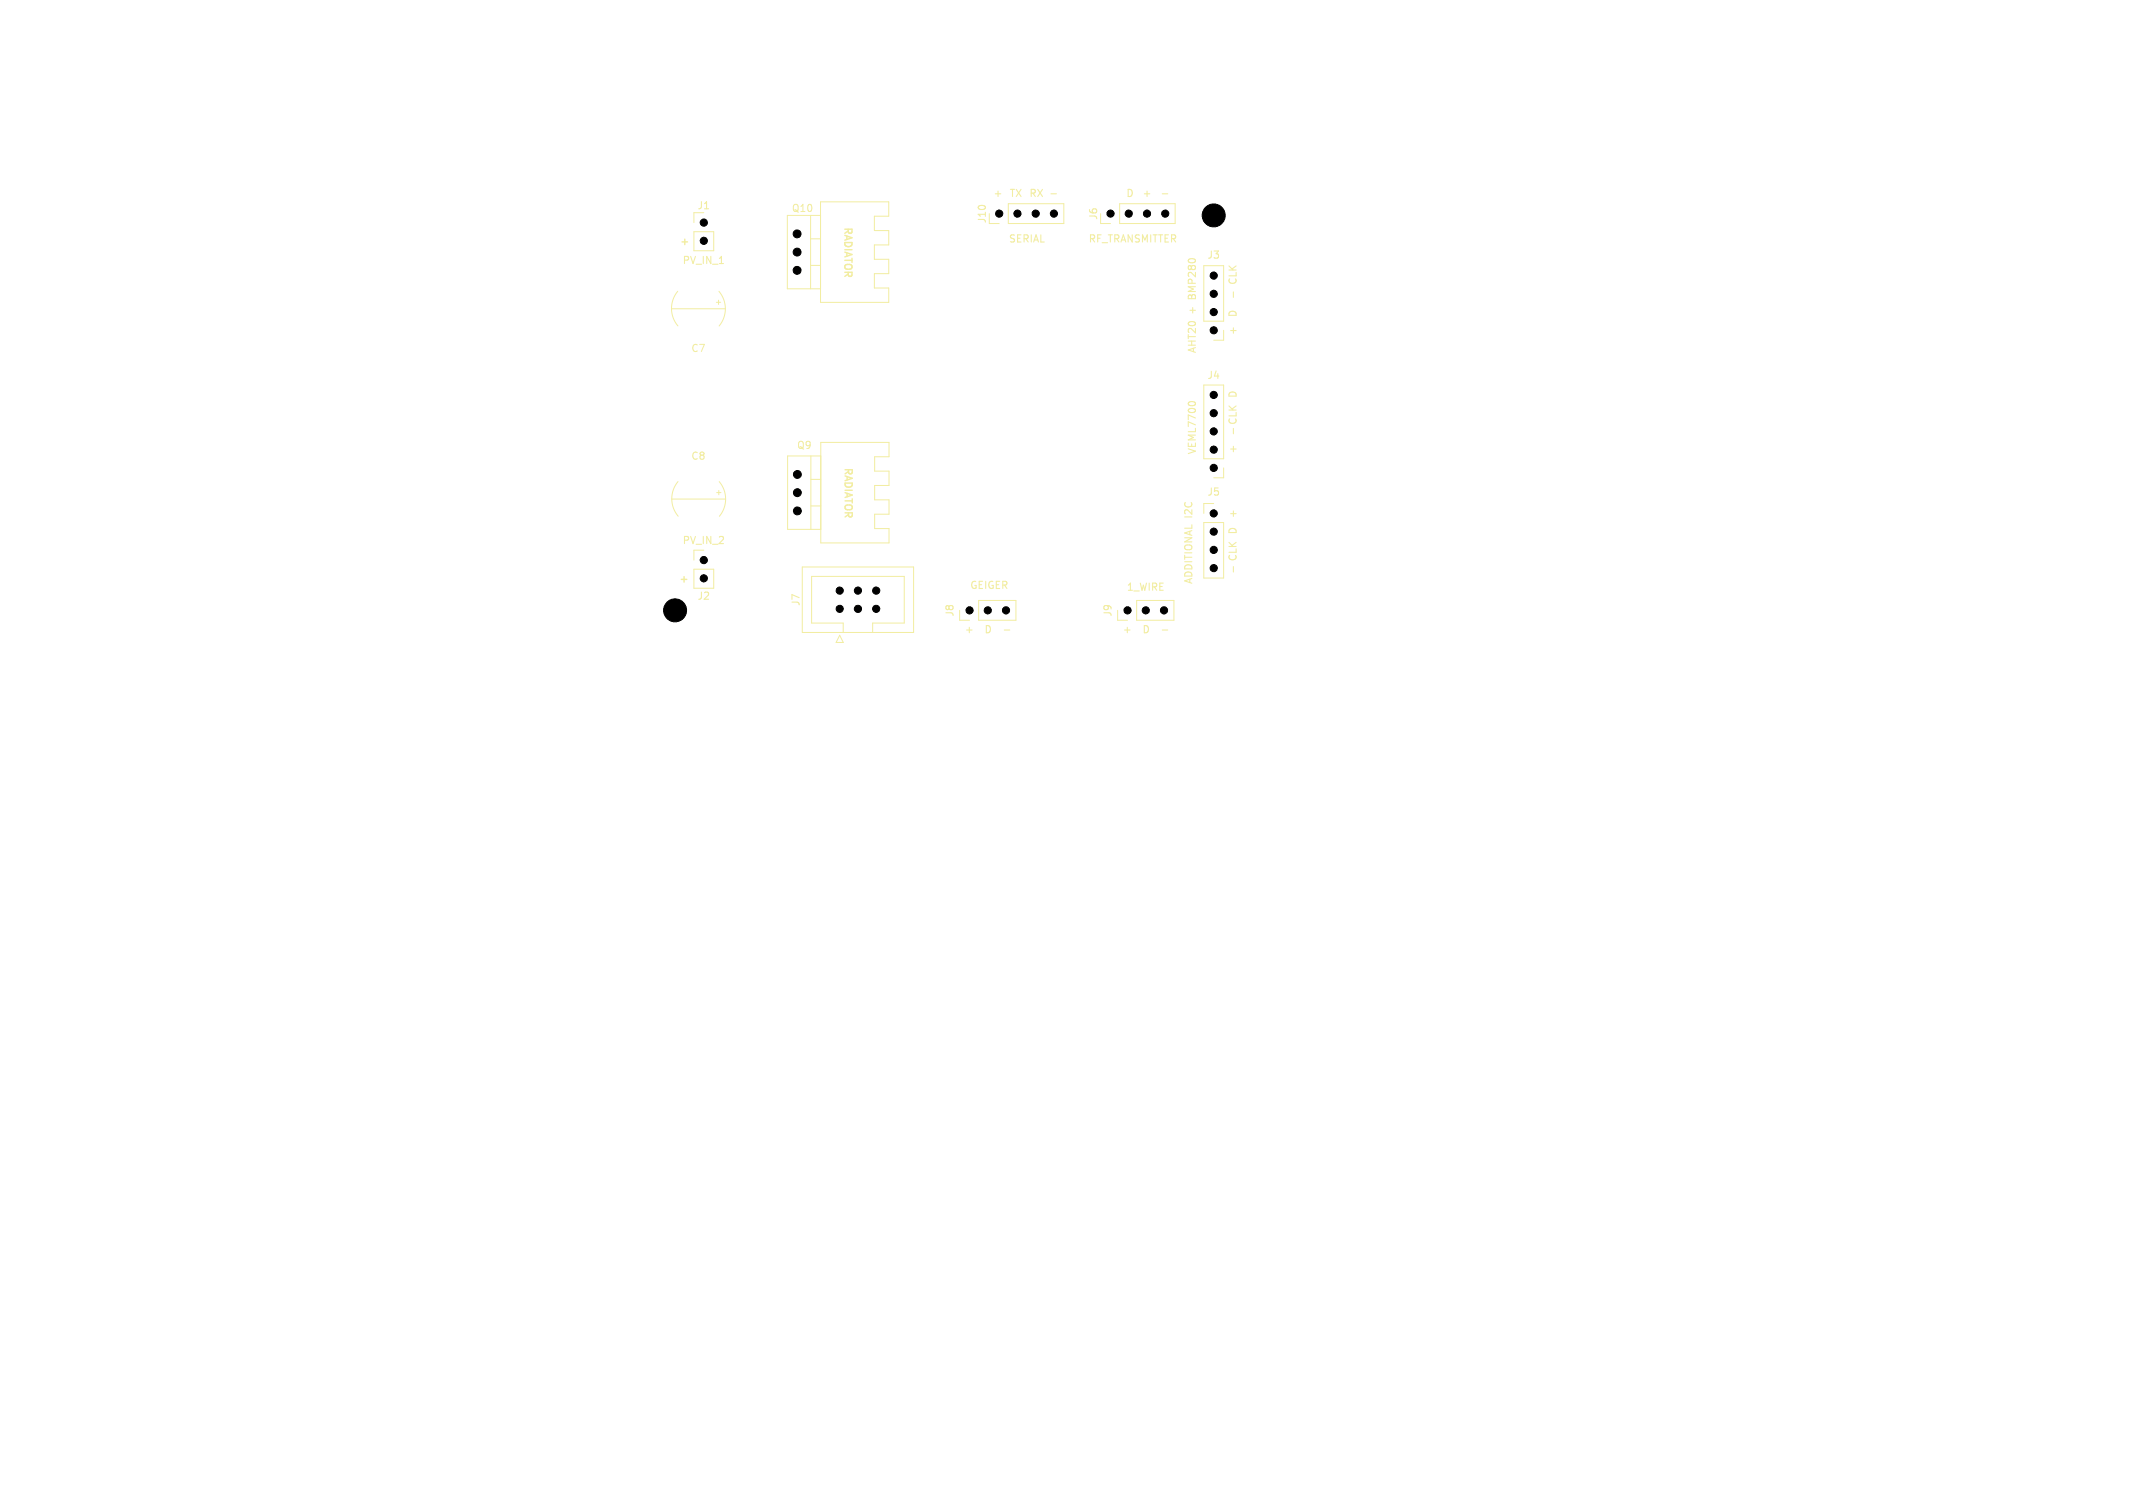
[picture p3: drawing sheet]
<svg xmlns="http://www.w3.org/2000/svg" width="297mm" height="210mm" viewBox="0 0 297 210" stroke-linecap="round" stroke-linejoin="round" font-family="sans-serif">
<defs><g id="words">
<g font-size="1.4" fill="#f2eda1">
<text x="97" y="29.3">J1</text>
<text x="110.2" y="29.7">Q10</text>
<text x="138.2" y="27.5">+</text>
<text x="140.5" y="27.5">TX RX -</text>
<text x="156.7" y="27.5">D</text>
<text x="159" y="27.5">+</text>
<text x="94.6" y="34.2">+</text>
<text x="117.5" y="31.6" transform="rotate(90 117.5 31.6)">RADIATOR</text>
<text x="137.5" y="31.2" transform="rotate(-90 137.5 31.2)">J10</text>
<text x="140.4" y="34">SERIAL</text>
<text x="151.5" y="34">RF_TRANSMITTER</text>
<text x="153" y="30.7" transform="rotate(-90 153 30.7)">J6</text>
<text x="94.9" y="37">PV_IN_1</text>
<text x="166.7" y="41.5" transform="rotate(-90 166.7 41.5)">BMP280</text>
<text x="168" y="36.2">J3</text>
<text x="172.2" y="39.8" transform="rotate(-90 172.2 39.8)">CLK</text>
<text x="166.7" y="43.7" transform="rotate(-90 166.7 43.7)">+</text>
<text x="172.2" y="46.8" transform="rotate(-90 172.2 46.8)">+</text>
<text x="172.2" y="44.3" transform="rotate(-90 172.2 44.3)">D</text>
<text x="96.2" y="49.2">C7</text>
<text x="166.7" y="49.3" transform="rotate(-90 166.7 49.3)">AHT20</text>
<text x="168" y="53">J4</text>
<text x="172.2" y="59.3" transform="rotate(-90 172.2 59.3)">CLK</text>
<text x="172.2" y="55.5" transform="rotate(-90 172.2 55.5)">D</text>
<text x="96.2" y="64.2">C8</text>
<text x="110.9" y="62.7">Q9</text>
<text x="117.5" y="65.1" transform="rotate(90 117.5 65.1)">RADIATOR</text>
<text x="166.7" y="63.4" transform="rotate(-90 166.7 63.4)">VEML7700</text>
<text x="172.2" y="63.3" transform="rotate(-90 172.2 63.3)">+</text>
<text x="168" y="69.2">J5</text>
<text x="94.9" y="76">PV_IN_2</text>
<text x="166.2" y="72.1" transform="rotate(-90 166.2 72.1)">I2C</text>
<text x="172.2" y="74.5" transform="rotate(-90 172.2 74.5)">D</text>
<text x="172.2" y="72.3" transform="rotate(-90 172.2 72.3)">+</text>
<text x="94.5" y="81.2">+</text>
<text x="97" y="83.7">J2</text>
<text x="135" y="82.2">GEIGER</text>
<text x="156.8" y="82.5">1_WIRE</text>
<text x="166.2" y="81.4" transform="rotate(-90 166.2 81.4)">ADDITIONAL</text>
<text x="172.2" y="78.3" transform="rotate(-90 172.2 78.3)">CLK</text>
<text x="111.5" y="84.5" transform="rotate(-90 111.5 84.5)">J7</text>
<text x="133" y="86" transform="rotate(-90 133 86)">J8</text>
<text x="134.2" y="88.3">+</text>
<text x="137" y="88.3">D</text>
<text x="155" y="86" transform="rotate(-90 155 86)">J9</text>
<text x="156.2" y="88.3">+</text>
<text x="159" y="88.3">D</text>
</g>
</g></defs>
<path d="M100.2 36.7h.5M146.3 27h.8M161.8 27h.8M165.5 56.1l.3-.2 .6 .2M171.7 40.7v.7M171.7 59.7v.7M171.7 78.9v.8M139.8 87.7h.8M161.8 87.7h.8" fill="none" stroke="#f2eda1" stroke-width=".15"/>
<g fill="none" stroke="#f2eda1" stroke-width=".14">
<path d="M96.6 29.6v1.4M96.6 32.3h2.8v2.6h-2.8zM112.9 30v10.2M112.9 33.3h1.4M112.9 37h1.4M114.3 30h-4.7v10.2h4.7M114.3 28.1h9.4v2h-2v2h2v2h-2v2h2v2h-2v2h2v2h-9.4zM137.8 31.1h1.3M140.4 28.4h7.7v2.7h-7.7zM153.2 31.1h1.4M155.9 28.4h7.7v2.7h-7.7zM167.6 37h2.8v7.7h-2.8z"/>
<path d="M93.5 43h7.5M94.4 40.6a3.8 3.8 0 0 0 0 4.8M99.7 42.1h.7M100.1 41.8v.6M100.1 40.6a3.8 3.8 0 0 1 0 4.8M167.6 53.6h2.8v10.3h-2.8zM170.4 46v1.4h-1.4M93.5 69.5h7.5M94.4 67.1a3.8 3.8 0 0 0 0 4.8M96.6 76.6v1.4M96.6 79.3h2.8v2.6h-2.8zM99.8 68.6h.6"/>
<path d="M100.1 68.3v.6M100.1 67.1a3.8 3.8 0 0 1 .1 4.8M111.7 79h15.5v9.1h-15.5zM112.9 63.5v10.2M112.9 66.8h1.4M112.9 70.5h1.4M114.3 63.5h-4.6v10.2h4.6M114.3 61.6h9.5v2h-2v2h2v2h-2v2h2v2h-2v2h2v2h-9.5zM167.6 72.8h2.8v7.7h-2.8zM169 70.1h-1.4v1.4M170.4 65.2v1.3h-1.4M116.9 88.5l.5 1h-1z"/>
<path d="M117.4 88.1v-1.3h-4.4v-6.5h12.9v6.5h-4.4v1.3M133.6 85v1.4h1.4M136.3 83.6h5.2v2.8h-5.2zM155.6 85v1.4h1.4M158.3 83.6h5.2v2.8h-5.2z"/>
</g>
<g fill="#000" stroke="#000" stroke-width=".14">
<circle cx="98" cy="31" r=".5"/>
<circle cx="98" cy="33.5" r=".5"/>
<circle cx="111" cy="32.6" r=".55"/>
<circle cx="111" cy="37.7" r=".55"/>
<circle cx="111" cy="35.1" r=".55"/>
<circle cx="139.1" cy="29.7" r=".5"/>
<circle cx="141.7" cy="29.7" r=".5"/>
<circle cx="144.2" cy="29.7" r=".5"/>
<circle cx="146.7" cy="29.7" r=".5"/>
<circle cx="154.6" cy="29.7" r=".5"/>
<circle cx="157.2" cy="29.7" r=".5"/>
<circle cx="159.7" cy="29.7" r=".5"/>
<circle cx="162.2" cy="29.7" r=".5"/>
<circle cx="169" cy="30" r="1.6"/>
<circle cx="169" cy="38.4" r=".5"/>
<circle cx="169" cy="55" r=".5"/>
<circle cx="169" cy="57.5" r=".5"/>
<circle cx="169" cy="46" r=".5"/>
<circle cx="169" cy="43.5" r=".5"/>
<circle cx="169" cy="40.9" r=".5"/>
<circle cx="98" cy="78" r=".5"/>
<circle cx="111" cy="71.1" r=".55"/>
<circle cx="111" cy="66.1" r=".55"/>
<circle cx="111" cy="68.6" r=".55"/>
<circle cx="169" cy="79.1" r=".5"/>
<circle cx="169" cy="71.5" r=".5"/>
<circle cx="169" cy="74" r=".5"/>
<circle cx="169" cy="76.6" r=".5"/>
<circle cx="169" cy="60.1" r=".5"/>
<circle cx="169" cy="65.2" r=".5"/>
<circle cx="169" cy="62.6" r=".5"/>
<circle cx="94" cy="85" r="1.6"/>
<circle cx="98" cy="80.5" r=".5"/>
<circle cx="116.9" cy="84.8" r=".5"/>
<circle cx="116.9" cy="82.2" r=".5"/>
<circle cx="119.5" cy="82.2" r=".5"/>
<circle cx="119.5" cy="84.8" r=".5"/>
<circle cx="122" cy="82.2" r=".5"/>
<circle cx="122" cy="84.8" r=".5"/>
<circle cx="135" cy="85" r=".5"/>
<circle cx="137.5" cy="85" r=".5"/>
<circle cx="140.1" cy="85" r=".5"/>
<circle cx="157" cy="85" r=".5"/>
<circle cx="159.5" cy="85" r=".5"/>
<circle cx="162.1" cy="85" r=".5"/>
</g>
<use href="#words"/>
</svg>
